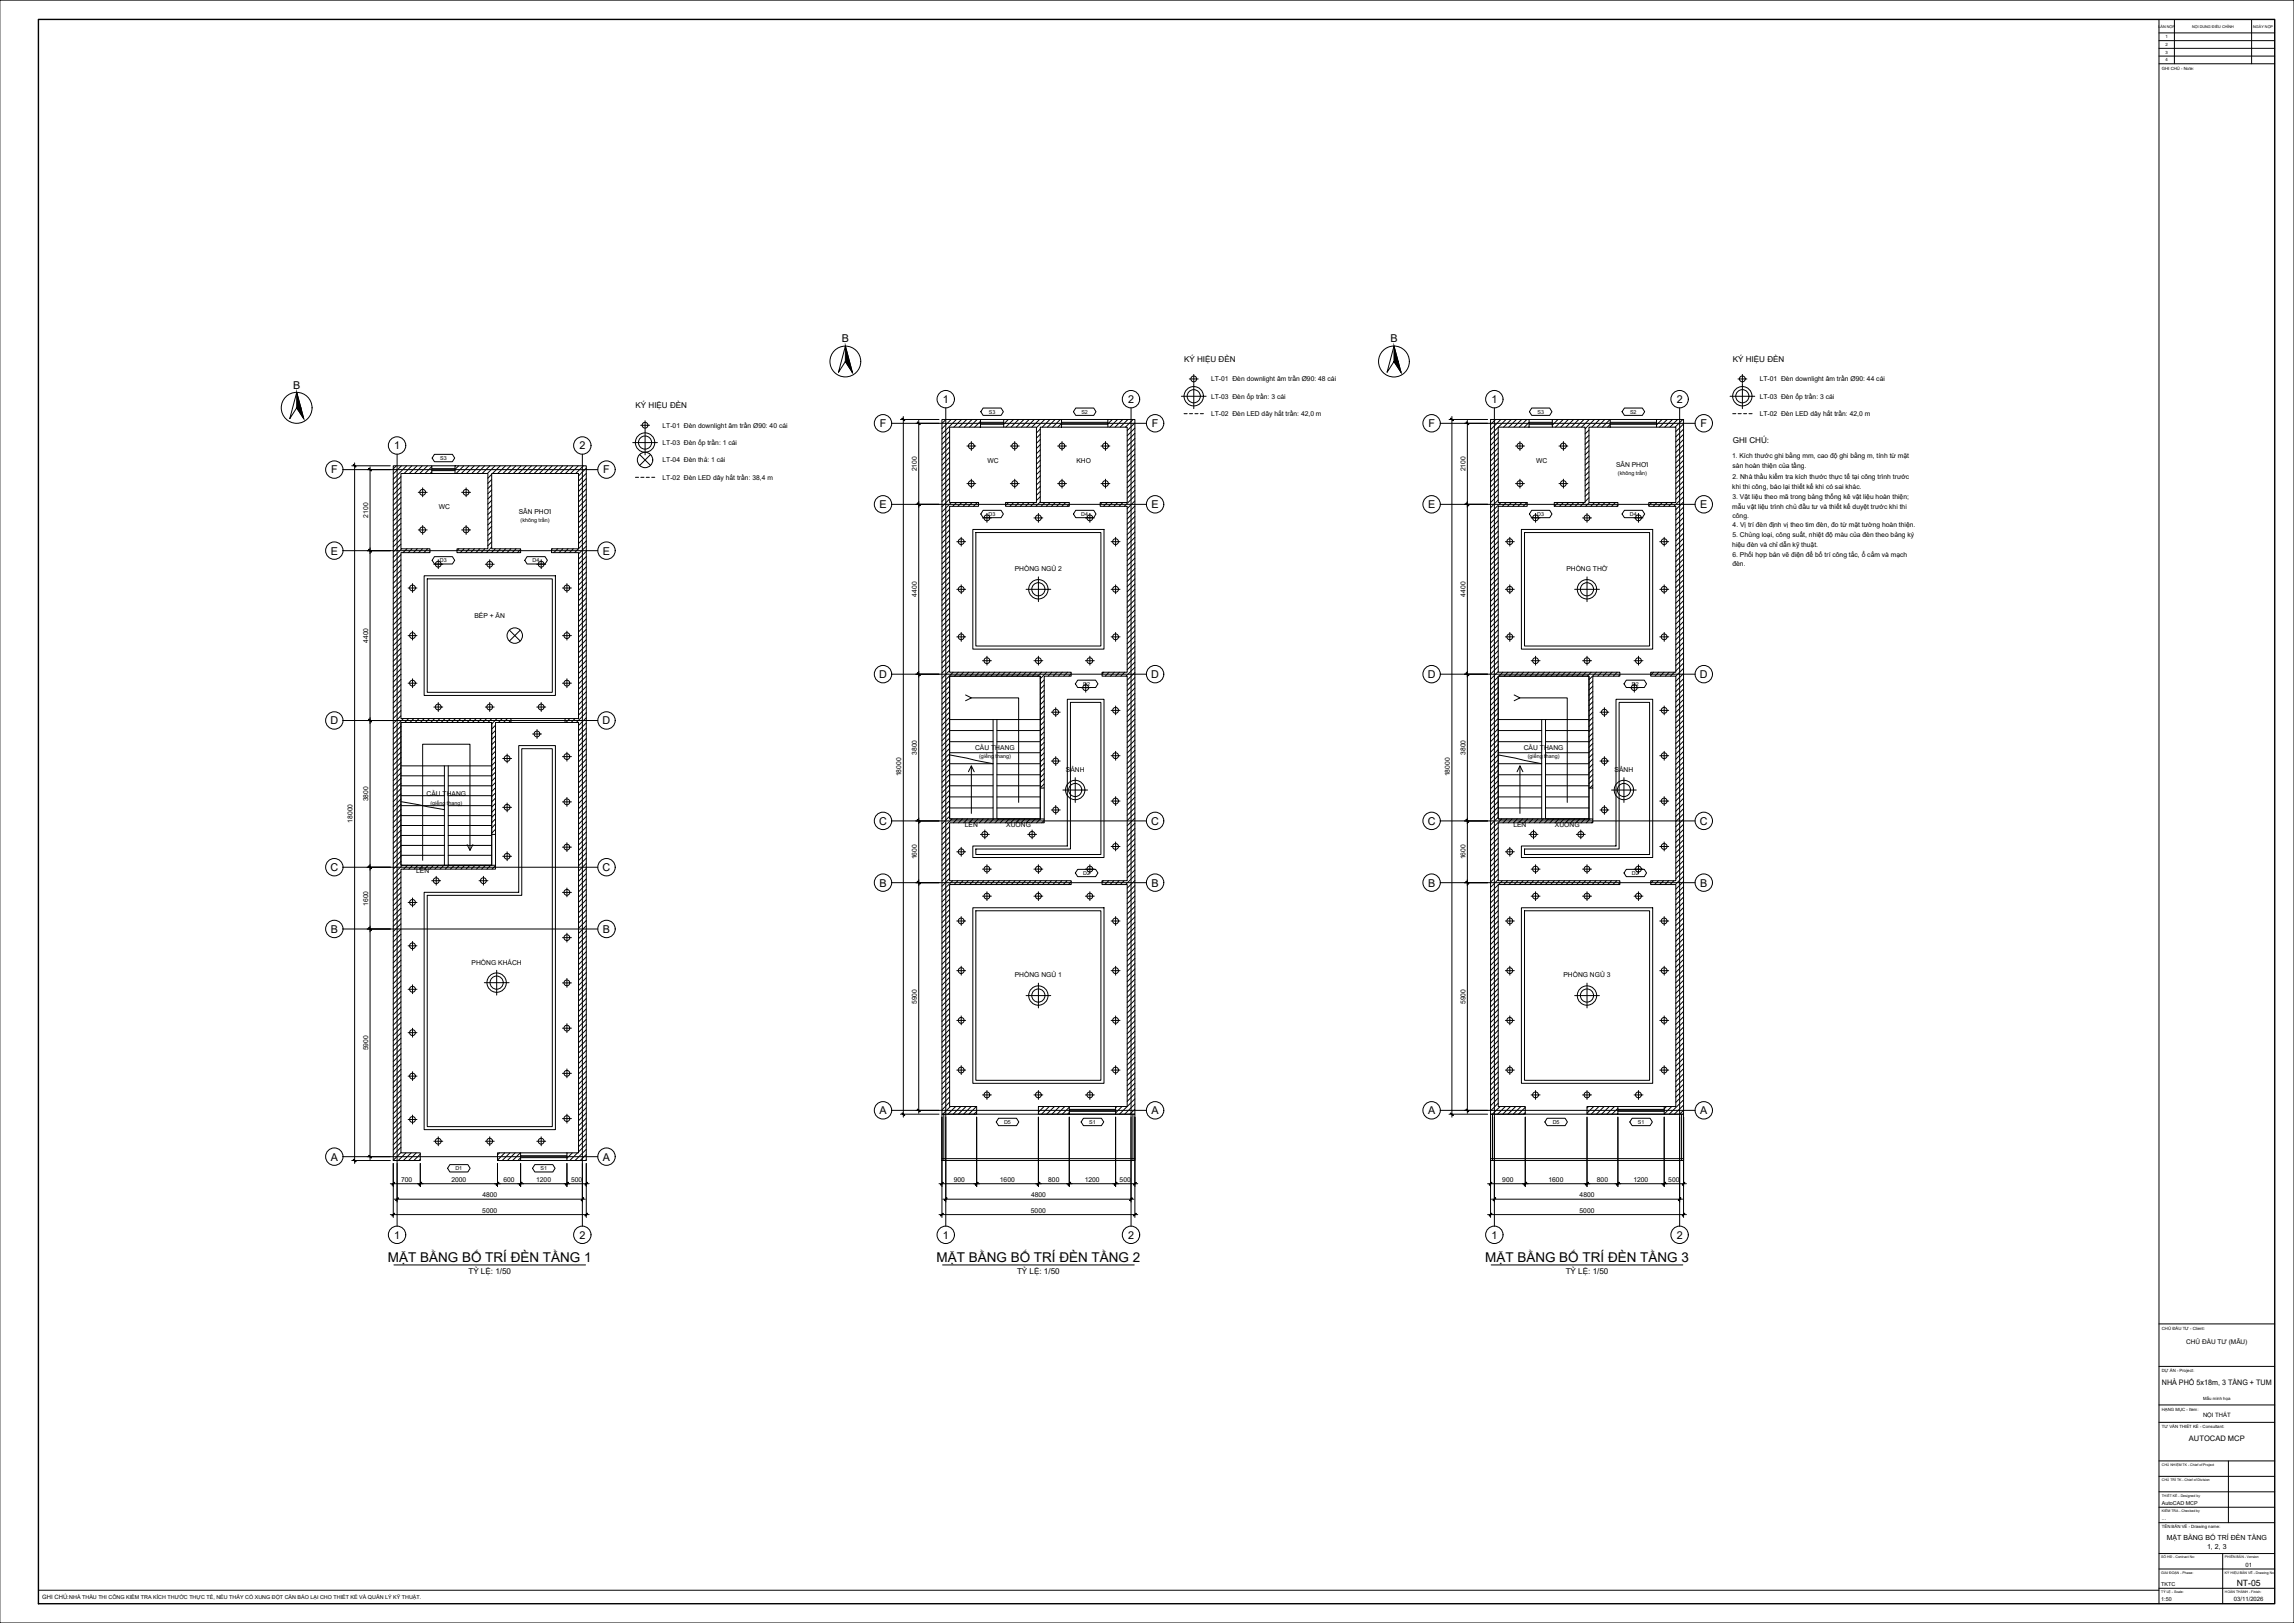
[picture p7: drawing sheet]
<svg xmlns="http://www.w3.org/2000/svg" width="1189mm" height="841mm" viewBox="0 0 1189 841" stroke-linecap="round" stroke-linejoin="round" font-family="sans-serif">
<defs><g id="words">
<g font-size="7">
<text x="201" y="654">MẶT BẰNG BỐ TRÍ ĐÈN TẦNG 1</text>
<text x="485" y="654">MẶT BẰNG BỐ TRÍ ĐÈN TẦNG 2</text>
<text x="770" y="654">MẶT BẰNG BỐ TRÍ ĐÈN TẦNG 3</text>
</g>
<g font-size="5.6">
<text x="436" y="177">B</text>
<text x="721" y="177">B</text>
<text x="152" y="201">B</text>
<text x="489" y="209">1</text>
<text x="585" y="209">2</text>
<text x="773" y="209">1</text>
<text x="869" y="209">2</text>
<text x="456" y="221">F</text>
<text x="597" y="221">F</text>
<text x="740" y="221">F</text>
<text x="881" y="221">F</text>
<text x="204" y="233">1</text>
<text x="300" y="233">2</text>
<text x="172" y="245">F</text>
<text x="313" y="245">F</text>
<text x="456" y="263">E</text>
<text x="597" y="263">E</text>
<text x="740" y="263">E</text>
<text x="881" y="263">E</text>
<text x="171" y="287">E</text>
<text x="312" y="287">E</text>
<text x="456" y="351">D</text>
<text x="597" y="351">D</text>
<text x="740" y="351">D</text>
<text x="881" y="351">D</text>
<text x="171" y="375">D</text>
<text x="312" y="375">D</text>
<text x="456" y="427">C</text>
<text x="597" y="427">C</text>
<text x="740" y="427">C</text>
<text x="881" y="427">C</text>
<text x="171" y="451">C</text>
<text x="312" y="451">C</text>
<text x="456" y="459">B</text>
<text x="597" y="459">B</text>
<text x="740" y="459">B</text>
<text x="881" y="459">B</text>
<text x="171" y="483">B</text>
<text x="312" y="483">B</text>
<text x="456" y="577">A</text>
<text x="597" y="577">A</text>
<text x="740" y="577">A</text>
<text x="881" y="577">A</text>
<text x="171" y="601">A</text>
<text x="312" y="601">A</text>
<text x="204" y="642">1</text>
<text x="300" y="642">2</text>
<text x="489" y="642">1</text>
<text x="585" y="642">2</text>
<text x="773" y="642">1</text>
<text x="869" y="642">2</text>
</g>
<text font-size="4.5" x="1159" y="822">NT-05</text>
<g font-size="4.2">
<text x="614" y="187">KÝ HIỆU ĐÈN</text>
<text x="898" y="187">KÝ HIỆU ĐÈN</text>
<text x="329" y="211">KÝ HIỆU ĐÈN</text>
<text x="898" y="229">GHI CHÚ:</text>
<text x="243" y="660">TỶ LỆ: 1/50</text>
<text x="527" y="660">TỶ LỆ: 1/50</text>
<text x="811" y="660">TỶ LỆ: 1/50</text>
</g>
<g font-size="3.9">
<text x="1120" y="718">NHÀ PHỐ 5x18m, 3 TẦNG + TUM</text>
<text x="1134" y="747">AUTOCAD MCP</text>
</g>
<g font-size="3.6">
<text x="1123" y="798">MẶT BẰNG BỐ TRÍ ĐÈN TẦNG</text>
<text x="1144" y="802">1, 2, 3</text>
</g>
<g font-size="3.5">
<text x="628" y="198">LT-01 Đèn downlight âm trần Ø90: 48 cái</text>
<text x="912" y="198">LT-01 Đèn downlight âm trần Ø90: 44 cái</text>
<text x="628" y="207">LT-03 Đèn ốp trần: 3 cái</text>
<text x="912" y="207">LT-03 Đèn ốp trần: 3 cái</text>
<text x="628" y="216">LT-02 Đèn LED dây hắt trần: 42,0 m</text>
<text x="912" y="216">LT-02 Đèn LED dây hắt trần: 42,0 m</text>
<text x="343" y="222">LT-01 Đèn downlight âm trần Ø90: 40 cái</text>
<text x="343" y="231">LT-03 Đèn ốp trần: 1 cái</text>
<text x="343" y="240">LT-04 Đèn thả: 1 cái</text>
<text x="512" y="240">WC</text>
<text x="558" y="240">KHO</text>
<text x="796" y="240">WC</text>
<text x="898" y="237">1. Kích thước ghi bằng mm, cao độ ghi bằng m, tính từ mặt</text>
<text x="475" y="244" transform="rotate(-90 475 244)">2100</text>
<text x="759" y="244" transform="rotate(-90 759 244)">2100</text>
<text x="837" y="242">SÂN PHƠI</text>
<text x="898" y="243">sàn hoàn thiện của tầng.</text>
<text x="343" y="249">LT-02 Đèn LED dây hắt trần: 38,4 m</text>
<text x="898" y="248">2. Nhà thầu kiểm tra kích thước thực tế tại công trình trước</text>
<text x="898" y="253">khi thi công, báo lại thiết kế khi có sai khác.</text>
<text x="227" y="264">WC</text>
<text x="898" y="264">mẫu vật liệu trình chủ đầu tư và thiết kế duyệt trước khi thi</text>
<text x="898" y="259">3. Vật liệu theo mã trong bảng thống kê vật liệu hoàn thiện;</text>
<text x="191" y="268" transform="rotate(-90 191 268)">2100</text>
<text x="269" y="266">SÂN PHƠI</text>
<text x="898" y="268">công.</text>
<text x="898" y="273">4. Vị trí đèn định vị theo tim đèn, đo từ mặt tường hoàn thiện.</text>
<text x="898" y="278">5. Chủng loại, công suất, nhiệt độ màu của đèn theo bảng ký</text>
<text x="898" y="283">hiệu đèn và chỉ dẫn kỹ thuật.</text>
<text x="898" y="289">6. Phối hợp bản vẽ điện để bố trí công tắc, ổ cắm và mạch</text>
<text x="898" y="293">đèn.</text>
<text x="526" y="296">PHÒNG NGỦ 2</text>
<text x="812" y="296">PHÒNG THỜ</text>
<text x="475" y="309" transform="rotate(-90 475 309)">4400</text>
<text x="759" y="309" transform="rotate(-90 759 309)">4400</text>
<text x="246" y="320">BẾP + ĂN</text>
<text x="191" y="333" transform="rotate(-90 191 333)">4400</text>
<text x="505" y="389">CẦU THANG</text>
<text x="790" y="389">CẦU THANG</text>
<text x="475" y="391" transform="rotate(-90 475 391)">3800</text>
<text x="759" y="391" transform="rotate(-90 759 391)">3800</text>
<text x="552" y="400">SẢNH</text>
<text x="837" y="400">SẢNH</text>
<text x="467" y="402" transform="rotate(-90 467 402)">18000</text>
<text x="751" y="402" transform="rotate(-90 751 402)">18000</text>
<text x="221" y="413">CẦU THANG</text>
<text x="191" y="415" transform="rotate(-90 191 415)">3800</text>
<text x="183" y="426" transform="rotate(-90 183 426)">18000</text>
<text x="500" y="429">LÊN</text>
<text x="521" y="429">XUỐNG</text>
<text x="784" y="429">LÊN</text>
<text x="806" y="429">XUỐNG</text>
<text x="475" y="445" transform="rotate(-90 475 445)">1600</text>
<text x="759" y="445" transform="rotate(-90 759 445)">1600</text>
<text x="216" y="453">LÊN</text>
<text x="191" y="469" transform="rotate(-90 191 469)">1600</text>
<text x="244" y="500">PHÒNG KHÁCH</text>
<text x="526" y="506">PHÒNG NGỦ 1</text>
<text x="810" y="506">PHÒNG NGỦ 3</text>
<text x="475" y="520" transform="rotate(-90 475 520)">5900</text>
<text x="759" y="520" transform="rotate(-90 759 520)">5900</text>
<text x="191" y="544" transform="rotate(-90 191 544)">5900</text>
<text x="208" y="612">700</text>
<text x="234" y="612">2000</text>
<text x="261" y="612">600</text>
<text x="278" y="612">1200</text>
<text x="296" y="612">500</text>
<text x="494" y="612">900</text>
<text x="518" y="612">1600</text>
<text x="543" y="612">800</text>
<text x="562" y="612">1200</text>
<text x="580" y="612">500</text>
<text x="779" y="612">900</text>
<text x="802" y="612">1600</text>
<text x="828" y="612">800</text>
<text x="847" y="612">1200</text>
<text x="865" y="612">500</text>
<text x="250" y="620">4800</text>
<text x="534" y="620">4800</text>
<text x="819" y="620">4800</text>
<text x="250" y="628">5000</text>
<text x="534" y="628">5000</text>
<text x="819" y="628">5000</text>
</g>
<text font-size="3.4" x="1133" y="697">CHỦ ĐẦU TƯ (MẪU)</text>
<g font-size="3.1">
<text x="1142" y="734">NỘI THẤT</text>
<text x="1164" y="812">01</text>
<text x="22" y="829">GHI CHÚ:NHÀ THẦU THI CÔNG KIỂM TRA KÍCH THƯỚC THỰC TẾ, NẾU THẤY CÓ XUNG ĐỘT CẦN BÁO LẠI CHO THIẾT KẾ VÀ QUẢN LÝ KỸ THUẬT.</text>
<text x="1158" y="830">03/11/2026</text>
</g>
<g font-size="2.8">
<text x="512" y="214">S3</text>
<text x="560" y="214">S2</text>
<text x="797" y="214">S3</text>
<text x="845" y="214">S2</text>
<text x="228" y="238">S3</text>
<text x="838" y="246">(không trần)</text>
<text x="512" y="267">D3</text>
<text x="560" y="267">D4</text>
<text x="797" y="267">D3</text>
<text x="845" y="267">D4</text>
<text x="270" y="270">(không trần)</text>
<text x="228" y="291">D3</text>
<text x="276" y="291">D4</text>
<text x="561" y="355">D2</text>
<text x="846" y="355">D2</text>
<text x="507" y="393">(giếng thang)</text>
<text x="792" y="393">(giếng thang)</text>
<text x="223" y="417">(giếng thang)</text>
<text x="561" y="453">D2</text>
<text x="846" y="453">D2</text>
<text x="520" y="582">D5</text>
<text x="564" y="582">S1</text>
<text x="805" y="582">D5</text>
<text x="849" y="582">S1</text>
<text x="236" y="606">D1</text>
<text x="280" y="606">S1</text>
<text x="1120" y="780">AutoCAD MCP</text>
<text x="1120" y="788">...</text>
<text x="1120" y="822">TKTC</text>
<text x="1120" y="830">1:50</text>
</g>
<g font-size="2.2">
<text x="1122" y="20">1</text>
<text x="1122" y="24">2</text>
<text x="1122" y="28">3</text>
<text x="1122" y="32">4</text>
<text x="1120" y="36">GHI CHÚ - Note:</text>
<text x="1120" y="689">CHỦ ĐẦU TƯ - Client:</text>
<text x="1120" y="711">DỰ ÁN - Project:</text>
<text x="1142" y="726">Mẫu minh họa</text>
<text x="1120" y="731">HẠNG MỤC - Item:</text>
<text x="1120" y="740">TƯ VẤN THIẾT KẾ - Consultant:</text>
<text x="1120" y="792">TÊN BẢN VẼ - Drawing name:</text>
</g>
<g font-size="2">
<text x="1119" y="14">LẦN NỘP</text>
<text x="1136" y="14">NỘI DUNG ĐIỀU CHỈNH</text>
<text x="1168" y="14">NGÀY NỘP</text>
</g>
<g font-size="1.8">
<text x="1120" y="760">CHỦ NHIỆM TK - Chief of Project</text>
<text x="1120" y="768">CHỦ TRÌ TK - Chief of Division</text>
<text x="1120" y="776">THIẾT KẾ - Designed by</text>
<text x="1120" y="784">KIỂM TRA - Checked by</text>
<text x="1120" y="807">SỐ HĐ - Contract No:</text>
<text x="1153" y="807">PHIÊN BẢN - Version</text>
<text x="1120" y="815">GIAI ĐOẠN - Phase:</text>
<text x="1153" y="815">KÝ HIỆU BẢN VẼ - Drawing No</text>
<text x="1120" y="825">TỶ LỆ - Scale:</text>
<text x="1153" y="825">HOÀN THÀNH - Finish:</text>
</g>
</g></defs>
<!-- layer: A-WALL -->
<path d="M488 217h20v4h-16v39h15v2h-15v86h63v2h-14v58h-2v-58h-47v74h49v2h-49v30h63v2h-63v115h14v4h-18zM520 217h30v4h-11v39h15v2h-33v-2h16v-39h-17zM574 217h14v360h-10v-4h6v-115h-13v-2h13v-106h-13v-2h13v-86h-14v-2h14v-39h-10zM772 217h20v4h-16v39h15v2h-15v86h63v2h-14v58h-2v-58h-47v74h49v2h-49v30h63v2h-63v115h14v4h-18zM804 217h30v4h-11v39h15v2h-33v-2h16v-39h-17zM858 217h15v360h-11v-4h6v-115h-13v-2h13v-106h-13v-2h13v-86h-14v-2h14v-39h-10zM204 241h20v4h-16v39h15v2h-15v86h57v2h-8v58h-2v-58h-47v74h49v2h-49v147h10v4h-14zM236 241h68v360h-10v-4h6v-223h-7v-2h7v-86h-14v-2h14v-39h-45v39h15v2h-33v-2h16v-39h-17zM538 573h16v4h-16zM822 573h16v4h-16zM258 597h12v4h-12z" fill="none" stroke="#000" stroke-width=".52"/>
<!-- layer: A-WALL-PATT -->
<g fill="none" stroke="#000" stroke-width=".52">
<path d="M490 217l-2 2M493 217l-5 5M496 217l-8 8M498 217l-4 4M501 217l-4 4M504 217l-4 4M506 217l-4 4M508 218l-3 3M523 217l-3 3M525 217l-4 4M528 217l-4 4M531 217l-4 4"/>
<path d="M533 217l-4 4M536 217l-4 4M539 217l-4 4M541 217l-4 5M544 217l-4 4M547 217l-4 4M550 217l-4 4M550 219l-2 2M576 217l-2 3M579 217l-4 4M582 217l-4 4M585 217l-4 4"/>
<path d="M587 217l-4 4M588 219l-4 4M775 217l-3 3M778 217l-6 6M781 217l-9 8M783 217l-4 4M786 217l-4 4M789 217l-4 4M791 217l-4 4M792 219l-2 2M805 217l-1 1M807 217l-3 3"/>
<path d="M810 217l-4 4M813 217l-4 4M816 217l-4 4M818 217l-4 4M821 217l-4 4M824 217l-4 4M826 217l-5 5M829 217l-4 4M832 217l-4 4M834 217l-4 4M834 220l-1 1M859 217h-1"/>
<path d="M861 217l-3 3M864 217l-4 4M867 217l-4 4M869 217l-4 4M872 217l-4 4M873 220l-5 4M492 224l-4 4M492 226l-4 4M492 229l-4 4M492 232l-4 4M492 234l-4 4M492 237l-4 4"/>
<path d="M492 240l-4 4M508 221h.1M539 222l-2 2M539 225l-2 2M539 228l-2 2M539 230l-2 2M539 233l-2 2M539 236l-2 2M539 238l-2 3M588 222l-4 4M588 225l-4 4M588 227l-4 4"/>
<path d="M588 230l-4 4M588 233l-4 4M588 235l-4 4M588 238l-4 4M776 224l-4 4M776 227l-4 4M776 229l-4 4M776 232l-4 4M776 235l-4 4M776 238l-4 4M823 223l-2 2M823 226l-2 2"/>
<path d="M823 228l-2 2M823 231l-2 2M823 234l-2 2M823 236l-2 2M823 239l-2 2M873 222l-5 4M873 225l-5 4M873 228l-5 4M873 230l-5 4M873 233l-5 4M873 236l-5 4M873 239l-5 4"/>
<path d="M205 241l-1 2M208 247l-4 4M208 250l-4 4M208 252l-4 4M208 255l-4 4M208 258l-4 4M208 241l-4 5M211 241l-7 7M213 241l-4 4M216 241l-4 4M219 241l-4 4M222 241l-4 4"/>
<path d="M224 242l-4 3M224 244l-1 1M238 241l-2 2M240 241l-4 4M243 241l-4 4M246 241l-4 4M248 241l-4 4M251 241l-4 4M254 241l-4 4M255 246l-2 2M255 248l-2 3M255 251l-2 2"/>
<path d="M255 254l-2 2M255 257l-2 2M255 259l-2 2M257 241l-4 4M259 241l-4 4M262 241l-4 4M265 241l-4 4M267 241l-4 4M270 241l-4 4M273 241l-4 4M275 241l-4 4M278 241l-4 4"/>
<path d="M281 241l-4 4M284 241l-5 4M286 241l-4 4M289 241l-4 4M292 241l-4 4M294 241l-4 4M297 241l-4 4M300 241l-4 4M302 241l-4 4M304 243l-4 4M304 245l-4 4M304 248l-4 4"/>
<path d="M304 251l-4 4M304 253l-4 4M304 256l-4 4M304 259l-4 4M492 242l-4 4M492 245l-4 4M492 248l-4 4M492 250l-4 4M492 253l-4 4M492 256l-4 4M492 259l-4 4M539 241l-2 2"/>
<path d="M539 244l-2 2M539 247l-2 2M539 249l-2 2M539 252l-2 2M539 255l-2 2M539 257l-2 2M588 241l-4 4M588 243l-4 4M588 246l-4 4M588 249l-4 4M588 251l-4 4M588 254l-4 4"/>
<path d="M588 257l-5 5M588 260l-4 4M776 240l-4 4M776 243l-4 4M776 246l-4 4M776 248l-4 4M776 251l-4 4M776 254l-4 4M776 256l-4 4M776 259l-4 4M823 242l-2 2M823 244l-2 2"/>
<path d="M823 247l-2 2M823 250l-2 2M823 253l-2 2M823 255l-2 2M823 258l-2 2M873 241l-5 4M873 244l-5 4M873 247l-5 4M873 249l-5 4M873 252l-5 4M873 255l-5 4M873 257l-5 5"/>
<path d="M208 260l-4 4M208 263l-4 4M208 266l-4 4M208 269l-4 4M208 271l-4 4M208 274l-4 4M208 277l-4 4M208 279l-4 4M255 262l-2 2M255 265l-2 2M255 267l-2 2M255 270l-2 2"/>
<path d="M255 273l-2 2M255 275l-2 2M255 278l-2 2M304 261l-4 4M304 264l-4 4M304 267l-4 4M304 270l-4 4M304 272l-4 4M304 275l-4 4M304 278l-4 4M492 264l-4 4M492 267l-4 4"/>
<path d="M492 269l-4 4M492 272l-4 4M492 275l-4 4M492 277l-4 4M493 260l-5 5M496 260l-2 2M498 260l-2 2M501 260l-2 2M504 260l-2 2M507 260l-2 2M523 260l-2 2M525 260l-2 2"/>
<path d="M528 260l-2 2M531 260l-2 2M533 260l-2 2M536 260l-2 2M539 260l-2 2M542 260l-2 2M544 260l-2 2M547 260l-2 2M550 260l-2 2M552 260l-2 2M554 261l-1 1M571 260l-1 1"/>
<path d="M574 260l-2 2M577 260l-2 2M579 260l-2 2M582 260l-2 2M588 262l-4 4M588 265l-4 4M588 268l-4 4M588 270l-4 4M588 273l-4 4M588 276l-4 4M588 278l-4 4M776 264l-4 5"/>
<path d="M776 267l-4 4M776 270l-4 4M776 273l-4 4M776 275l-4 4M776 278l-4 4M778 260l-6 6M781 260l-2 2M783 260l-2 2M786 260l-2 2M789 260l-2 2M791 260l-2 2M808 260l-2 2"/>
<path d="M810 260l-2 2M813 260l-2 2M816 260l-2 2M818 260l-2 2M821 260l-2 2M824 260l-2 2M826 260l-2 2M829 260l-2 2M832 260l-2 2M834 260l-2 2M837 260l-2 2M838 262h.1"/>
<path d="M856 260l-2 2M859 260l-2 2M861 260l-2 2M864 260l-2 2M867 260l-2 2M873 260l-5 4M873 263l-5 4M873 266l-5 3M873 268l-5 4M873 271l-5 4M873 274l-5 4M873 276l-5 4"/>
<path d="M873 279l-5 4M208 282l-4 4M208 287l-4 4M208 290l-4 4M208 293l-4 4M208 296l-4 3M208 298l-4 4M208 284l-4 5M211 284l-2 2M214 284l-2 2M216 284l-2 2M219 284l-2 2"/>
<path d="M222 284l-2 2M223 286h-1M238 284l-1 1M241 284l-2 2M243 284l-2 2M246 284l-2 2M249 284l-2 2M251 284l-2 2M255 281l-2 2M255 284l-3 2M257 284l-2 2M259 284l-2 2"/>
<path d="M262 284l-2 2M265 284l-2 2M267 284l-2 2M270 285l-2 1M286 284v1M289 284l-2 2M292 284l-2 2M294 284l-2 2M297 284l-2 2M304 280l-6 6M304 283l-4 4M304 286l-4 4"/>
<path d="M304 288l-4 4M304 291l-4 4M304 294l-4 4M304 296l-4 5M304 299l-4 4M492 280l-4 4M492 283l-4 4M492 286l-4 4M492 288l-4 4M492 291l-4 4M492 294l-4 4M492 296l-4 4"/>
<path d="M492 299l-4 4M588 281l-4 4M588 284l-4 4M588 286l-4 4M588 289l-4 4M588 292l-4 4M588 295l-4 4M588 297l-4 4M588 300l-4 4M776 281l-4 4M776 283l-4 4M776 286l-4 4"/>
<path d="M776 289l-4 4M776 291l-4 4M776 294l-4 4M776 297l-4 4M776 300l-4 4M873 287l-5 4M873 282l-5 4M873 284l-5 4M873 290l-5 4M873 292l-5 4M873 295l-5 4M873 298l-5 4"/>
<path d="M208 301l-4 4M208 304l-4 4M208 306l-4 4M208 309l-4 4M208 312l-4 4M208 314l-4 4M208 317l-4 4M208 320l-4 4M304 302l-4 4M304 305l-4 4M304 307l-4 4M304 310l-4 4"/>
<path d="M304 313l-4 4M304 315l-4 4M304 318l-4 4M492 302l-4 4M492 304l-4 4M492 307l-4 4M492 310l-4 4M492 312l-4 4M492 315l-4 4M492 318l-4 4M588 303l-4 4M588 305l-4 4"/>
<path d="M588 308l-4 4M588 311l-4 4M588 313l-4 4M588 316l-4 4M588 319l-4 4M776 302l-4 4M776 305l-4 4M776 308l-4 4M776 310l-4 4M776 313l-4 4M776 316l-4 4M776 318l-4 4"/>
<path d="M873 301l-5 3M873 303l-5 4M873 306l-5 4M873 309l-5 4M873 311l-5 4M873 314l-5 4M873 317l-5 4M873 319l-5 4M208 322l-4 4M208 325l-4 4M208 328l-4 4M208 331l-4 4"/>
<path d="M208 333l-4 4M208 336l-4 4M208 339l-4 4M304 321l-4 4M304 323l-4 4M304 326l-4 4M304 329l-4 4M304 331l-4 5M304 334l-4 4M304 337l-4 4M304 340l-4 4M492 321l-4 4"/>
<path d="M492 323l-4 4M492 326l-4 4M492 329l-4 4M492 331l-4 4M492 334l-4 4M492 337l-4 4M492 339l-4 4M588 322l-4 4M588 324l-4 4M588 327l-4 4M588 330l-4 4M588 332l-4 4"/>
<path d="M588 335l-4 4M588 338l-4 4M776 321l-4 4M776 324l-4 4M776 326l-4 4M776 329l-4 4M776 332l-4 4M776 335l-4 4M776 337l-4 4M776 340l-4 4M873 322l-5 4M873 325l-5 4"/>
<path d="M873 327l-5 4M873 330l-5 4M873 333l-5 4M873 336l-5 4M873 338l-5 4M208 341l-4 4M208 344l-4 4M208 347l-4 4M208 349l-4 4M208 352l-4 4M208 355l-4 4M208 357l-4 4"/>
<path d="M304 342l-4 4M304 345l-4 4M304 348l-4 4M304 350l-4 4M304 353l-4 4M304 356l-4 4M304 358l-4 4M492 342l-4 4M492 345l-4 4M492 347l-4 4M492 353l-4 4M492 356l-4 4"/>
<path d="M492 358l-4 4M494 348l-6 6M497 348l-2 2M499 348l-2 2M502 348l-2 2M505 348l-2 2M507 348l-2 2M510 348l-2 2M513 348l-2 2M516 348l-2 2M518 348l-2 2M521 348l-2 2"/>
<path d="M524 348l-2 2M526 348l-2 2M529 348l-2 2M532 348l-2 2M534 348l-2 2M537 348l-2 2M540 348l-2 2M541 352l-2 2M541 355l-2 2M541 358l-2 2M542 348l-3 4M545 348l-2 2"/>
<path d="M548 348l-2 2M551 348l-2 2M553 348l-2 2M555 349l-1 1M572 348l-1 1M575 348l-2 2M577 348l-2 2M580 348l-2 2M583 348l-2 2M588 340l-4 4M588 343l-4 4M588 346l-4 4"/>
<path d="M588 348l-4 4M588 351l-4 4M588 354l-4 4M588 357l-4 4M588 359l-4 4M776 343l-4 4M776 345l-4 4M776 348l-4 4M776 351l-4 4M776 353l-4 4M776 356l-4 4M776 359l-4 4"/>
<path d="M779 348l-2 2M781 348l-2 2M784 348l-2 2M787 348l-2 2M790 348l-2 2M792 348l-2 2M795 348l-2 2M798 348l-2 2M800 348l-2 2M803 348l-2 2M806 348l-2 2M808 348l-2 2"/>
<path d="M811 348l-2 2M814 348l-2 2M817 348l-2 2M819 348l-2 2M822 348l-2 2M825 348l-2 2M825 353l-2 2M825 356l-2 2M825 358l-2 2M827 348l-4 4M830 348l-2 2M833 348l-2 2"/>
<path d="M835 348l-2 2M838 348l-2 2M839 350h.1M857 348l-2 2M860 348l-2 2M862 348l-2 2M865 348l-2 2M868 348l-2 2M873 341l-5 4M873 344l-5 4M873 346l-5 4M873 349l-5 4"/>
<path d="M873 352l-5 4M873 354l-5 4M873 357l-5 4M873 360l-5 4M208 360l-4 4M208 363l-4 4M208 366l-4 4M208 368l-4 4M208 371l-4 4M208 376l-4 4M208 379l-4 4M209 372l-5 6"/>
<path d="M212 372l-2 2M214 372l-2 2M217 372l-2 2M220 372l-2 2M223 372l-2 2M225 372l-2 2M228 372l-2 2M231 372l-2 2M233 372l-2 2M236 372l-2 2M239 372l-2 2M241 372l-2 2"/>
<path d="M244 372l-2 2M247 372l-2 2M249 372l-2 2M252 372l-2 2M255 372l-2 2M257 376l-2 2M257 379l-2 2M258 372l-3 3M260 372l-2 2M263 372l-2 2M265 373l-1 1M295 372l-2 2"/>
<path d="M298 372l-2 2M304 361l-4 4M304 364l-4 4M304 367l-4 4M304 369l-5 5M304 372l-4 4M304 375l-4 4M304 377l-4 4M492 361l-4 4M492 364l-4 4M492 366l-4 4M492 369l-4 4"/>
<path d="M492 372l-4 4M492 374l-4 4M492 377l-4 4M492 380l-4 4M541 360l-2 2M541 363l-2 2M541 366l-2 2M541 369l-2 2M541 371l-2 2M541 374l-2 2M541 377l-2 2M541 379l-2 2"/>
<path d="M588 362l-4 4M588 365l-4 4M588 367l-4 4M588 370l-4 4M588 373l-4 4M588 375l-4 4M588 378l-4 4M776 361l-4 4M776 364l-4 4M776 367l-4 4M776 370l-4 4M776 372l-4 4"/>
<path d="M776 375l-4 4M776 378l-4 4M825 361l-2 2M825 364l-2 2M825 366l-2 2M825 369l-2 2M825 372l-2 2M825 374l-2 2M825 377l-2 2M825 380l-2 2M873 362l-5 4M873 365l-5 4"/>
<path d="M873 368l-5 4M873 371l-5 4M873 373l-5 4M873 376l-5 4M873 379l-5 4M208 382l-4 4M208 384l-4 4M208 387l-4 4M208 390l-4 4M208 393l-4 3M208 395l-4 4M208 398l-4 4"/>
<path d="M257 381l-2 2M257 384l-2 2M257 387l-2 2M257 389l-2 2M257 392l-2 2M257 395l-2 2M257 397l-2 2M304 380l-4 4M304 383l-4 4M304 385l-4 4M304 388l-4 4M304 391l-4 4"/>
<path d="M304 393l-4 4M304 396l-4 4M304 399l-4 4M492 383l-4 3M492 385l-4 4M492 388l-4 4M492 391l-4 4M492 393l-4 4M492 396l-4 4M492 399l-4 4M541 382l-2 2M541 385l-2 2"/>
<path d="M541 387l-2 2M541 390l-2 2M541 393l-2 2M541 395l-2 2M541 398l-2 2M588 381l-4 4M588 383l-4 5M588 386l-4 4M588 389l-4 4M588 392l-4 4M588 394l-4 4M588 397l-4 4"/>
<path d="M588 400l-4 4M776 380l-4 4M776 383l-4 4M776 386l-4 4M776 388l-4 4M776 391l-4 4M776 394l-4 4M776 397l-4 4M776 399l-4 4M825 383l-2 2M825 385l-2 2M825 388l-2 2"/>
<path d="M825 391l-2 2M825 393l-2 2M825 396l-2 2M825 399l-2 2M873 381l-5 4M873 384l-5 4M873 387l-5 4M873 389l-5 4M873 392l-5 4M873 395l-5 4M873 397l-5 5M208 401l-4 4"/>
<path d="M208 403l-4 4M208 406l-4 4M208 409l-4 4M208 411l-4 4M208 414l-4 4M208 417l-4 4M208 419l-4 4M257 400l-2 2M257 403l-2 2M257 405l-2 2M257 408l-2 2M257 411l-2 2"/>
<path d="M257 414l-2 2M257 416l-2 2M257 419l-2 2M304 402l-4 4M304 404l-4 4M304 407l-4 4M304 410l-4 4M304 412l-4 4M304 415l-4 4M304 418l-4 4M492 401l-4 4M492 404l-4 4"/>
<path d="M492 407l-4 4M492 409l-4 4M492 412l-4 4M492 415l-4 4M492 418l-4 4M541 401l-2 2M541 404l-2 2M541 406l-2 2M588 402l-4 4M588 405l-4 4M588 408l-4 4M588 410l-4 4"/>
<path d="M588 413l-4 4M588 416l-4 4M588 419l-4 4M776 402l-4 4M776 405l-4 4M776 407l-4 4M776 410l-4 4M776 413l-4 4M776 415l-4 4M776 418l-4 4M825 401l-2 2M825 404l-2 2"/>
<path d="M825 407l-1 1M873 400l-5 4M873 403l-5 4M873 406l-5 4M873 408l-5 4M873 411l-5 4M873 414l-5 4M873 416l-5 4M873 419l-5 4M208 422l-4 4M208 425l-4 4M208 428l-4 4"/>
<path d="M208 430l-4 4M208 433l-4 4M208 436l-4 4M208 438l-4 4M257 422l-2 2M257 424l-2 2M257 427l-2 2M257 430l-2 2M304 420l-4 4M304 423l-4 4M304 426l-4 4M304 429l-4 4"/>
<path d="M304 431l-4 4M304 434l-4 4M304 437l-4 4M304 439l-4 4M492 420l-4 4M492 423l-4 4M492 428l-4 4M492 431l-4 4M492 434l-4 4M492 436l-4 4M492 439l-4 4M493 424l-5 6"/>
<path d="M496 424l-2 2M499 424l-2 2M501 424l-2 2M504 424l-2 2M507 424l-2 2M510 424l-2 2M512 424l-2 2M515 424l-2 2M518 424l-2 2M520 424l-2 2M523 424l-2 2M526 424l-2 2"/>
<path d="M528 424l-2 2M531 424l-2 2M534 424l-2 2M537 424l-3 2M539 424l-2 2M541 425l-1 1M588 421l-4 4M588 424l-4 4M588 427l-4 4M588 429l-4 4M588 432l-4 4M588 435l-4 4"/>
<path d="M588 437l-4 4M776 421l-4 4M776 423l-4 4M776 429l-4 4M776 432l-4 4M776 434l-4 4M776 437l-4 4M776 440l-4 4M778 424l-6 6M781 424l-2 2M784 424l-2 2M786 424l-2 2"/>
<path d="M789 424l-2 2M792 424l-2 2M794 424l-2 2M797 424l-2 2M800 424l-2 2M802 424l-2 2M805 424l-2 2M808 424l-2 2M811 424l-2 2M813 424l-2 2M816 424l-2 2M819 424l-2 2"/>
<path d="M821 424l-2 2M824 424l-2 2M825 426h.1M873 422l-5 4M873 424l-5 4M873 427l-5 4M873 430l-5 4M873 433l-5 4M873 435l-5 4M873 438l-5 4M208 441l-4 4M208 444l-4 4"/>
<path d="M208 446l-4 4M208 452l-4 4M208 454l-4 4M208 457l-4 4M208 460l-4 4M209 448l-5 5M211 448l-2 2M214 448l-2 2M217 448l-2 2M219 448l-2 2M222 448l-2 2M225 448l-2 2"/>
<path d="M227 448l-2 2M230 448l-2 2M233 448l-2 2M235 448l-2 2M238 448l-2 2M241 448l-2 2M244 448l-2 2M246 448l-2 2M249 448l-2 2M252 448l-2 2M254 448l-2 2M257 449l-2 1"/>
<path d="M304 442l-4 4M304 445l-4 4M304 447l-4 4M304 450l-4 4M304 453l-4 4M304 455l-4 4M304 458l-4 4M492 442l-4 4M492 444l-4 4M492 447l-4 4M492 450l-4 4M492 453l-4 4"/>
<path d="M492 455l-4 4M494 456l-6 6M496 456l-2 2M499 456l-2 2M502 456l-2 2M505 456l-2 2M507 456l-2 2M510 456l-2 2M513 456l-2 2M515 456l-2 2M518 456l-2 2M521 456l-2 2"/>
<path d="M523 456l-2 2M526 456l-2 2M529 456l-2 2M531 456l-2 2M534 456l-2 2M537 456l-2 2M540 456l-2 2M542 456l-2 2M545 456l-2 2M548 456l-2 2M550 456l-2 2M553 456l-2 2"/>
<path d="M555 457l-1 1M572 456l-1 1M575 456l-2 2M577 456l-2 2M580 456l-2 2M583 456l-2 2M588 440l-4 4M588 443l-4 4M588 445l-4 4M588 448l-4 4M588 451l-4 4M588 454l-5 4"/>
<path d="M588 456l-4 4M588 459l-4 4M776 442l-4 4M776 445l-4 4M776 448l-4 4M776 450l-4 4M776 453l-4 4M776 456l-4 4M779 456l-7 6M781 456l-2 2M784 456l-2 2M787 456l-2 2"/>
<path d="M789 456l-2 2M792 456l-2 2M795 456l-2 2M797 456l-2 2M800 456l-2 2M803 456l-2 2M806 456l-2 2M808 456l-2 2M811 456l-2 2M814 456l-2 2M816 456l-2 2M819 456l-2 2"/>
<path d="M822 456l-2 2M824 456l-2 2M827 456l-2 2M830 456l-2 2M832 456l-2 2M835 456l-2 2M838 456l-2 2M839 457v1M857 456l-2 2M859 456l-2 2M862 456l-2 2M865 456l-2 2"/>
<path d="M868 456l-2 2M873 441l-5 4M873 443l-5 4M873 446l-5 4M873 449l-5 4M873 451l-5 4M873 454l-5 4M873 457l-5 4M873 459l-5 4M208 463l-4 4M208 465l-4 4M208 468l-4 4"/>
<path d="M208 471l-4 4M208 473l-4 4M208 476l-4 4M208 479l-4 4M304 461l-4 4M304 464l-4 4M304 466l-4 4M304 469l-4 4M304 472l-4 4M304 474l-4 4M304 477l-4 4M304 480l-4 4"/>
<path d="M492 461l-4 4M492 463l-4 4M492 466l-4 4M492 469l-4 4M492 471l-4 4M492 474l-4 4M492 477l-4 4M492 479l-4 5M588 462l-4 4M588 464l-4 4M588 467l-4 4M588 470l-4 4"/>
<path d="M588 472l-4 4M588 475l-4 4M588 478l-4 4M776 461l-4 4M776 464l-4 4M776 467l-4 4M776 469l-4 4M776 472l-4 4M776 475l-4 4M776 477l-4 4M873 462l-5 4M873 465l-5 4"/>
<path d="M873 468l-5 4M873 470l-5 4M873 473l-5 4M873 476l-5 4M873 478l-5 4M208 481l-4 4M208 484l-4 4M208 487l-4 4M208 489l-4 5M208 492l-4 4M208 495l-4 4M208 498l-4 4"/>
<path d="M304 482l-4 4M304 485l-4 4M304 488l-4 4M304 490l-4 4M304 493l-4 4M304 496l-4 4M304 499l-4 4M492 482l-4 4M492 485l-4 4M492 488l-4 4M492 490l-4 4M492 493l-4 4"/>
<path d="M492 496l-4 4M492 498l-4 4M588 480l-4 4M588 483l-4 4M588 486l-4 4M588 489l-4 4M588 491l-4 4M588 494l-4 4M588 497l-4 4M588 499l-4 4M776 480l-4 4M776 483l-4 4"/>
<path d="M776 485l-4 4M776 488l-4 4M776 491l-4 4M776 494l-4 4M776 496l-4 4M776 499l-4 4M873 481l-5 4M873 484l-5 4M873 486l-5 4M873 489l-5 4M873 492l-5 4M873 494l-5 5"/>
<path d="M873 497l-5 4M873 500l-5 4M208 500l-4 4M208 503l-4 4M208 506l-4 4M208 508l-4 4M208 511l-4 4M208 514l-4 4M208 516l-4 4M208 519l-4 4M304 501l-4 4M304 504l-4 4"/>
<path d="M304 507l-4 4M304 509l-4 4M304 512l-4 4M304 515l-4 4M304 517l-4 4M492 501l-4 4M492 504l-4 4M492 506l-4 4M492 509l-4 4M492 512l-4 4M492 515l-4 4M492 517l-4 4"/>
<path d="M492 520l-4 4M588 502l-4 4M588 505l-4 4M588 507l-4 4M588 510l-4 4M588 513l-4 4M588 516l-4 4M588 518l-4 4M776 502l-4 4M776 504l-4 4M776 507l-4 4M776 510l-4 4"/>
<path d="M776 512l-4 4M776 515l-4 4M776 518l-4 4M873 503l-5 4M873 505l-5 4M873 508l-5 4M873 511l-5 4M873 513l-5 4M873 516l-5 4M873 519l-5 4M208 522l-4 4M208 525l-4 4"/>
<path d="M208 527l-4 4M208 530l-4 4M208 533l-4 4M208 535l-4 4M208 538l-4 4M304 520l-4 4M304 523l-4 4M304 526l-4 3M304 528l-4 4M304 531l-4 4M304 534l-4 4M304 536l-4 4"/>
<path d="M304 539l-4 4M492 523l-4 4M492 525l-4 4M492 528l-4 4M492 531l-4 4M492 533l-4 4M492 536l-4 4M492 539l-4 4M588 521l-4 4M588 524l-4 4M588 526l-4 4M588 529l-4 4"/>
<path d="M588 532l-4 4M588 534l-4 4M588 537l-4 4M588 540l-4 4M776 520l-4 4M776 523l-4 4M776 526l-4 4M776 529l-4 4M776 531l-4 4M776 534l-4 4M776 537l-4 4M776 539l-4 4"/>
<path d="M873 521l-5 4M873 524l-5 4M873 527l-5 4M873 530l-5 4M873 532l-5 4M873 535l-5 4M873 538l-5 4M208 541l-4 4M208 543l-4 4M208 546l-4 4M208 549l-4 4M208 551l-4 4"/>
<path d="M208 554l-4 4M208 557l-4 4M208 560l-4 4M304 542l-4 4M304 544l-4 4M304 547l-4 4M304 550l-4 4M304 552l-4 4M304 555l-4 4M304 558l-4 4M492 541l-4 4M492 544l-4 4"/>
<path d="M492 547l-4 4M492 550l-4 4M492 552l-4 4M492 555l-4 4M492 558l-4 4M588 542l-4 4M588 545l-4 4M588 548l-4 4M588 551l-4 4M588 553l-4 4M588 556l-4 4M588 559l-4 4"/>
<path d="M776 542l-4 4M776 545l-4 4M776 547l-4 4M776 550l-4 4M776 553l-4 4M776 555l-4 4M776 558l-4 4M873 540l-5 4M873 543l-5 4M873 546l-5 4M873 548l-5 4M873 551l-5 4"/>
<path d="M873 554l-5 4M873 556l-5 4M873 559l-5 4M208 562l-4 4M208 565l-4 4M208 568l-4 4M208 570l-4 4M208 573l-4 4M208 576l-4 4M208 578l-4 4M304 561l-4 4M304 563l-4 4"/>
<path d="M304 566l-4 4M304 569l-4 4M304 571l-4 4M304 574l-4 4M304 577l-4 4M304 579l-4 4M492 560l-4 4M492 563l-4 4M492 566l-4 4M492 568l-4 4M492 571l-4 4M493 573l-4 4"/>
<path d="M495 573l-4 4M498 573l-4 4M501 573l-4 4M503 573l-4 4M506 573l-4 4M506 576l-1 1M538 573v1M541 573l-3 3M544 573l-4 4M546 573l-4 4M549 573l-4 4M552 573l-4 4"/>
<path d="M554 574l-3 3M554 576l-1 1M579 573l-1 1M581 573l-3 4M588 561l-4 4M588 564l-4 4M588 567l-4 4M588 569l-8 8M588 572l-5 5M588 575l-2 2M776 561l-4 4M776 564l-4 4"/>
<path d="M776 566l-4 4M776 569l-4 4M776 572l-4 4M777 573l-4 4M780 573l-4 4M783 573l-4 4M786 573l-5 4M788 573l-4 4M790 574l-3 3M790 577h.1M823 573l-1 1M826 573l-4 4"/>
<path d="M829 573l-4 4M831 573l-4 4M834 573l-4 4M837 573l-4 4M838 574l-3 3M838 577h.1M864 573l-2 2M866 573l-4 4M873 562l-5 4M873 565l-5 4M873 567l-5 4M873 570l-8 7"/>
<path d="M873 573l-5 4M873 575l-3 2M208 581l-4 4M208 584l-4 4M208 586l-4 4M208 589l-4 4M208 592l-4 4M208 595l-4 4M208 597l-4 4M210 597l-4 4M213 597l-4 4M216 597l-4 4"/>
<path d="M218 598l-4 3M259 597l-1 1M262 597l-4 4M264 597l-4 4M267 597l-4 4M270 597l-4 4M270 600l-2 1M294 597h.1M297 597l-3 3M299 597l-4 4M304 582l-4 4M304 585l-4 4"/>
<path d="M304 587l-4 4M304 590l-4 4M304 593l-4 4M304 596l-6 5M304 598l-3 3M218 601h-1M304 601h-1"/>
</g>
<!-- layer: A-ANNO-TEXT -->
<g fill="none" stroke="#000" stroke-width=".52">
<path d="M509 211h10l1 2-1 2h-10l-1-2zM558 211h9l1 2-1 2h-9l-2-2zM794 211h9l1 2-1 2h-9l-1-2zM842 211h9l1 2-1 2h-9l-1-2zM225 235h9l2 2-2 2h-9l-1-2zM509 264h10l1 2-1 2h-10l-1-2zM558 264h9l1 2-1 2h-9l-2-2zM794 264h9l1 2-1 2h-9l-1-2zM842 264h9l1 2-1 2h-9l-1-2zM225 288h9l2 2-2 2h-9l-1-2zM273 288h9l2 2-2 2h-9l-1-2zM559 352h9l1 2-1 2h-9l-2-2z"/>
<path d="M843 352h9l1 2-1 2h-9l-1-2zM559 450h9l1 2-1 2h-9l-2-2zM843 450h9l1 2-1 2h-9l-1-2zM517 579h10l1 2-1 2h-10l-1-2zM561 579h10l1 2-1 2h-10l-1-2zM802 579h9l1 2-1 2h-9l-1-2zM846 579h9l1 2-1 2h-9l-1-2zM233 603h9l2 2-2 2h-9l-1-2zM277 603h9l2 2-2 2h-9l-1-2zM204 655h99M488 655h100M773 655h99"/>
</g>
<!-- layer: A-GLAZ -->
<g fill="none" stroke="#000" stroke-width=".52">
<path d="M508 217h12M508 219h12M508 220h12M550 217h24M550 219h24M550 220h24M792 217h12M792 219h12M792 220h12M834 217h24M834 219h24M834 220h24"/>
<path d="M508 221h12M550 221h24M792 221h12M834 221h24M224 241h12M224 245h12M224 243h12M224 244h12M554 577h24M554 573h24M554 576h24M554 575h24"/>
<path d="M838 577h24M838 573h24M838 576h24M838 575h24M270 597h24M270 600h24M270 599h24M270 601h24"/>
</g>
<!-- layer: A-OPEN -->
<path d="M265 374h28M265 372h28M539 408v16M541 408v16M823 408v16M825 408v16M255 432v16M257 432v16" fill="none" stroke="#000" stroke-width=".52"/>
<!-- layer: A-ANNO-DIMS -->
<g fill="none" stroke="#000" stroke-width=".52">
<path d="M467 217h20M468 216v363M475 219h12M476 218v359M751 217h20M752 216v363M759 219h12M760 218v359M184 240v363M182 241h20M190 243h12M192 242v359"/>
<path d="M475 261h12M759 261h12M190 285h12M475 349h12M759 349h12M190 373h12M475 425h12M759 425h12M190 449h12M475 457h12M759 457h12M190 481h12"/>
<path d="M467 577h20M475 575h12M488 579v52M490 579v44M506 579v36M538 579v36M554 579v36M578 579v36M586 579v44M588 579v52M751 577h20M759 575h12"/>
<path d="M772 579v52M774 579v44M790 579v36M822 579v36M838 579v36M862 579v36M870 579v44M873 579v52M190 599h12M182 601h20M202 613h103M204 603v28"/>
<path d="M206 603v20M218 603v12M258 603v12M270 603v12M294 603v12M302 603v20M304 603v28M487 613h103M771 613h103M202 629h103M204 621h99M487 629h103"/>
<path d="M489 621h99M771 629h103M773 621h99"/>
</g>
<!-- layer: 0 -->
<g fill="#000" stroke="#000" stroke-width=".52">
<path d="M467 217l2 1zM467 217l2 1z"/>
<path d="M752 217l1 1zM752 217l1 1z"/>
<path d="M475 219l2 1zM475 219l2 1z"/>
<path d="M760 219l1 1zM760 219l1 1z"/>
<path d="M183 241l1 1zM183 241l1 1z"/>
<path d="M191 243l1 1zM191 243l1 1z"/>
<path d="M476 261l1 1zM475 261l2 1z"/>
<path d="M475 261l2 1zM476 261l1 1z"/>
<path d="M760 261l1 1zM760 261l1 1z"/>
<path d="M760 261l1 1zM760 261l1 1z"/>
<path d="M191 285l1 1zM191 285l1 1z"/>
<path d="M191 285l1 1zM191 285l1 1z"/>
<path d="M476 349l1 1zM475 349l2 1z"/>
<path d="M475 349l2 1zM475 349l2 1z"/>
<path d="M760 349l1 1zM760 349l1 1z"/>
<path d="M760 349l1 1zM760 349l1 1z"/>
<path d="M191 373l1 1zM191 373l1 1z"/>
<path d="M191 373l1 1zM191 373l1 1z"/>
<path d="M476 425l1 1zM475 425l2 1z"/>
<path d="M475 425l2 1zM476 425l1 1z"/>
<path d="M760 425l1 1zM760 425l1 1z"/>
<path d="M760 425l1 1zM760 425l1 1z"/>
<path d="M191 449l1 1zM191 449l1 1z"/>
<path d="M191 449l1 1zM191 449l1 1z"/>
<path d="M476 457l1 1zM475 457l2 1z"/>
<path d="M475 457l2 1zM475 457l2 1z"/>
<path d="M760 457l1 1zM760 457l1 1z"/>
<path d="M760 457l1 1zM760 457l1 1z"/>
<path d="M191 481l1 1zM191 481l1 1z"/>
<path d="M191 481l1 1zM191 481l1 1z"/>
<path d="M468 577l1 1zM467 577l2 1z"/>
<path d="M476 575l1 1zM475 575l2 1z"/>
<path d="M752 577l1 1zM752 577l1 1z"/>
<path d="M760 575l1 1zM760 575l1 1z"/>
<path d="M191 599l1 1zM191 599l1 1z"/>
<path d="M183 601l1 1zM183 601l1 1z"/>
<path d="M204 613l-1 1zM203 614l1-1z"/>
<path d="M218 613l-1 1zM218 613l-1 1z"/>
<path d="M218 613l-1 1zM218 613l-1 1z"/>
<path d="M258 613l-1 1zM258 613l-1 1z"/>
<path d="M258 613l-1 1zM258 613l-1 1z"/>
<path d="M270 613l-1 1zM270 613l-1 1z"/>
<path d="M270 613l-1 1zM270 613l-1 1z"/>
<path d="M294 613l-1 1zM294 613l-1 1z"/>
<path d="M294 613l-1 1zM294 613l-1 1z"/>
<path d="M304 613l-1 1zM304 613l-1 1z"/>
<path d="M489 613l-1 1zM489 613l-1 1z"/>
<path d="M505 614l2-1zM507 613l-1 1z"/>
<path d="M507 613l-1 1zM507 613l-1 1z"/>
<path d="M539 613l-1 1zM539 613l-1 1z"/>
<path d="M539 613l-1 1zM539 613l-1 1z"/>
<path d="M555 613l-1 1zM555 613l-1 1z"/>
<path d="M555 613l-1 1zM555 613l-1 1z"/>
<path d="M579 613l-1 1zM579 613l-1 1z"/>
<path d="M579 613l-1 1zM579 613l-1 1z"/>
<path d="M587 614l2-1zM589 613l-1 1z"/>
<path d="M773 613l-1 1zM773 613l-1 1z"/>
<path d="M791 613l-1 1zM791 613l-1 1z"/>
<path d="M791 613l-1 1zM791 613l-1 1z"/>
<path d="M823 613l-1 1zM823 613l-1 1z"/>
<path d="M823 613l-1 1zM823 613l-1 1z"/>
<path d="M839 613l-1 1zM839 613l-1 1z"/>
<path d="M839 613l-1 1zM839 613l-1 1z"/>
<path d="M863 613l-1 1zM863 613l-1 1z"/>
<path d="M863 613l-1 1zM863 613l-1 1z"/>
<path d="M873 613l-1 1zM873 613l-1 1z"/>
<path d="M204 629l-1 1zM204 629l-1 1z"/>
<path d="M206 621l-1 1zM206 621l-1 1z"/>
<path d="M302 621l-1 1zM302 621l-1 1z"/>
<path d="M304 629l-1 1zM304 629l-1 1z"/>
<path d="M489 629l-1 1zM489 629l-1 1z"/>
<path d="M491 621l-1 1zM491 621l-1 1z"/>
<path d="M587 621l-1 1zM587 621l-1 1z"/>
<path d="M587 630l2-1zM589 629l-1 1z"/>
<path d="M773 629l-1 1zM773 629l-1 1z"/>
<path d="M775 621l-1 1zM775 621l-1 1z"/>
<path d="M871 621l-1 1zM871 621l-1 1z"/>
<path d="M873 629l-1 1zM873 629l-1 1z"/>
</g>
<!-- layer: S-GRID -->
<g fill="none" stroke="#000" stroke-width=".52">
<path d="M462 219h132M490 211v424M586 211v424M746 219h132M774 211v424M870 211v424M206 235v400M302 235v400M178 243h132M462 261h132M746 261h132M178 285h132"/>
<path d="M462 349h132M746 349h132M178 373h132M462 425h132M746 425h132M178 449h132M462 457h132M746 457h132M178 481h132M462 575h132M746 575h132M178 599h132"/>
</g>
<!-- layer: S-GRID-IDEN -->
<g fill="none" stroke="#000" stroke-width=".52">
<circle cx="458" cy="219" r="5"/>
<circle cx="490" cy="207" r="5"/>
<circle cx="586" cy="207" r="5"/>
<circle cx="599" cy="219" r="5"/>
<circle cx="742" cy="219" r="5"/>
<circle cx="774" cy="207" r="5"/>
<circle cx="870" cy="207" r="5"/>
<circle cx="883" cy="219" r="5"/>
<circle cx="206" cy="231" r="5"/>
<circle cx="302" cy="231" r="5"/>
<circle cx="173" cy="243" r="5"/>
<circle cx="314" cy="243" r="5"/>
<circle cx="458" cy="261" r="5"/>
<circle cx="599" cy="261" r="5"/>
<circle cx="742" cy="261" r="5"/>
<circle cx="883" cy="261" r="5"/>
<circle cx="173" cy="285" r="5"/>
<circle cx="314" cy="285" r="5"/>
<circle cx="458" cy="349" r="5"/>
<circle cx="599" cy="349" r="5"/>
<circle cx="742" cy="349" r="5"/>
<circle cx="883" cy="349" r="5"/>
<circle cx="173" cy="373" r="5"/>
<circle cx="314" cy="373" r="5"/>
<circle cx="458" cy="425" r="5"/>
<circle cx="599" cy="425" r="5"/>
<circle cx="742" cy="425" r="5"/>
<circle cx="883" cy="425" r="5"/>
<circle cx="173" cy="449" r="5"/>
<circle cx="314" cy="449" r="5"/>
<circle cx="458" cy="457" r="5"/>
<circle cx="599" cy="457" r="5"/>
<circle cx="742" cy="457" r="5"/>
<circle cx="883" cy="457" r="5"/>
<circle cx="173" cy="481" r="5"/>
<circle cx="314" cy="481" r="5"/>
<circle cx="458" cy="575" r="5"/>
<circle cx="599" cy="575" r="5"/>
<circle cx="742" cy="575" r="5"/>
<circle cx="883" cy="575" r="5"/>
<circle cx="173" cy="599" r="5"/>
<circle cx="314" cy="599" r="5"/>
<circle cx="206" cy="640" r="5"/>
<circle cx="302" cy="640" r="5"/>
<circle cx="490" cy="640" r="5"/>
<circle cx="586" cy="640" r="5"/>
<circle cx="774" cy="640" r="5"/>
<circle cx="870" cy="640" r="5"/>
</g>
<!-- layer: A-FLOR-STRS -->
<g fill="none" stroke="#000" stroke-width=".52">
<path d="M492 350h47v74h-47zM776 350h47v74h-47zM208 374h47v74h-47zM492 373h47M492 379h23M500 360l3 2-3 1M503 362h25v54M515 373v51M517 373v51h22M517 379h22M776 373h47M776 379h23"/>
<path d="M785 360l3 2-3 1M788 362h24v54M799 373v51M801 373v51h22M801 379h22M208 397h47M230 397v51M232 397v51h23M492 391l23 5h-23M492 390h23M492 384h23M502 400l1-3 2 3"/>
<path d="M503 397v24M517 396h22M517 390h22M517 384h22M776 391l23 5h-23M776 390h23M776 384h23M786 400l2-3 1 3M788 397v24M801 396h22M801 390h22M801 384h22"/>
<path d="M208 415l22 5M208 417h22M208 412h22M208 407h22M208 402h22M232 417h23M232 412h23M232 407h23M232 402h23M492 407h23M492 419h23M492 413h23"/>
<path d="M492 401h23M517 407h22M517 419h22M517 413h22M517 401h22M776 407h23M776 419h23M776 413h23M776 401h23M801 407h22M801 419h22M801 413h22"/>
<path d="M801 401h22M208 438h22M208 433h22M208 428h22M208 423h22M232 438h23M232 433h23M232 428h23M232 423h23M242 438l2 3 1-3M208 443h22M232 443h23"/>
<path d="M244 441v-55h-25v60"/>
</g>
<!-- layer: A-ANNO-SYMB -->
<g fill="none" stroke="#000" stroke-width=".52">
<path d="M438 179l4 14-4-6-3 6zM722 179l4 14-4-6-3 6zM154 203l3 14-3-6-4 6z"/>
<circle cx="438" cy="187" r="8"/>
<circle cx="722" cy="187" r="8"/>
<circle cx="154" cy="211" r="8"/>
</g>
<g fill="#000" stroke="#000" stroke-width=".52">
<path d="M438 179l2 8h-2zM438 187l4 6-2-6z"/>
<path d="M722 179l3 8h-3zM722 187l4 6-1-6z"/>
<path d="M154 203l2 8h-2zM154 211l3 6-1-6z"/>
</g>
<!-- layer: A-CLNG -->
<path d="M504 274h68v62h-68zM788 274h69v62h-69zM220 298h68v62h-68zM553 362h19v82h-68v-6h49zM837 362h20v82h-69v-6h49zM269 386h19v199h-68v-123h49zM504 470h68v91h-68zM788 470h69v91h-69z" fill="none" stroke="#000" stroke-width=".52"/>
<!-- layer: E-LITE-STRP -->
<g fill="none" stroke="#000" stroke-width=".52">
<path d="M614 214h1M616 214h2M619 214h2M622 214h2M898 214h2M901 214h1M904 214h1M906 214h2M329 247h2M332 247h2M335 247h2M338 247h1"/>
<path d="M506 276h65v59h-65zM790 276h65v59h-65zM221 300h65v59h-65zM555 364h16v79h-65v-3h49zM839 364h16v79h-65v-3h49zM270 388h16v196h-65v-120h49zM506 472h65v88h-65zM790 472h65v88h-65z"/>
</g>
<!-- layer: E-LITE -->
<g fill="none" stroke="#000" stroke-width=".52">
<path d="M616 196h5M619 194v5M619 199v13M901 196h4M903 194v5M903 199v13M334 218v5M612 205h13M897 205h12M328 229h13M331 236l6 5M332 220h5"/>
<path d="M334 223v13M337 236l-6 5M501 231h5M503 229v4M524 231h4M526 229v4M548 231h5M550 229v4M571 231h4M573 229v4M785 231h5M788 229v4"/>
<path d="M808 231h5M810 229v4M217 255h4M219 253v4M239 255h5M242 253v4M501 251h5M503 248v5M524 251h4M526 248v5M548 251h5M550 248v5"/>
<path d="M571 251h4M573 248v5M785 251h5M788 248v5M808 251h5M810 248v5M217 275h4M219 272v5M239 275h5M242 272v5M498 278v5M509 268h5"/>
<path d="M511 266v5M536 268h4M538 266v5M562 268h5M565 266v5M578 278v5M782 278v5M794 268h4M796 266v5M820 268h5M822 266v5M847 268h4"/>
<path d="M849 266v5M862 278v5M225 292h4M227 290v5M252 292h4M254 290v5M278 292h5M280 290v5M496 281h4M538 299v13M576 281h4M780 281h5"/>
<path d="M822 299v13M860 281h5M212 305h4M214 302v5M292 305h4M294 302v5M496 305h4M498 303v5M532 305h13M576 305h4M578 303v5M780 305h5"/>
<path d="M782 303v5M816 305h13M860 305h5M862 303v5M212 329h4M214 327v5M264 327l6 5M270 327l-6 5M292 329h4M294 327v5M496 330h4M498 328v4"/>
<path d="M576 330h4M578 328v4M780 330h5M782 328v4M860 330h5M862 328v4M212 354h4M214 352v4M292 354h4M294 352v4M509 342h5M511 340v5"/>
<path d="M536 342h4M538 340v5M560 356h5M562 342h5M563 354v5M565 340v5M794 342h4M796 340v5M820 342h5M822 340v5M845 356h4M847 342h4"/>
<path d="M847 354v5M849 340v5M225 366h4M227 364v5M252 366h4M254 364v5M278 366h5M278 378v5M280 364v5M545 369h4M547 367v4M576 368h4"/>
<path d="M578 366v4M829 369h5M831 367v4M860 368h5M862 366v4M261 393h4M263 391v4M276 380h5M292 392h4M294 390v4M545 394h4M547 392v5"/>
<path d="M576 392h4M578 389v5M829 394h5M831 392v5M860 392h5M862 389v5M261 418h4M263 416v5M292 416h4M294 413v5M545 420h4M547 417v5"/>
<path d="M551 409h13M557 403v13M576 415h4M578 413v4M829 420h5M831 417v5M835 409h13M842 403v13M860 415h5M862 413v4M292 439h4M294 437v4"/>
<path d="M498 439v5M508 432h5M510 430v5M533 432h4M535 430v5M576 439h4M578 436v5M782 439v5M792 432h5M795 430v5M817 432h5M819 430v5"/>
<path d="M860 439h5M862 436v5M224 456h4M226 454v5M248 456h5M251 454v5M261 444h4M263 441v5M496 441h4M509 450h5M511 448v5M536 450h4"/>
<path d="M538 448v5M562 450h5M565 448v5M780 441h5M794 450h4M796 448v5M820 450h5M822 448v5M847 450h4M849 448v5M212 468h4M214 465v5"/>
<path d="M292 462h4M294 460v5M496 477h4M498 475v5M509 464h5M511 462v5M536 464h4M538 462v5M562 464h5M565 462v5M576 477h4M578 475v5"/>
<path d="M780 477h5M782 475v5M794 464h4M796 462v5M820 464h5M822 462v5M847 464h4M849 462v5M860 477h5M862 475v5M212 490h4M214 488v4"/>
<path d="M292 486h4M294 484v4M212 513h4M214 510v5M251 509h13M257 503v13M292 509h4M294 507v5M496 503h4M498 501v4M532 516h13M538 509v13"/>
<path d="M576 503h4M578 501v4M780 503h5M782 501v4M816 516h13M822 509v13M860 503h5M862 501v4M212 535h4M214 533v4M292 533h4M294 530v5"/>
<path d="M496 529h4M498 526v5M576 529h4M578 526v5M780 529h5M782 526v5M860 529h5M862 526v5M212 558h4M214 555v5M292 556h4M294 554v5"/>
<path d="M496 555h4M498 552v5M576 555h4M578 552v5M780 555h5M782 552v5M860 555h5M862 552v5M214 578v4M292 580h4M294 577v5M509 567h5"/>
<path d="M511 565v5M536 567h4M538 565v5M562 567h5M565 565v5M794 567h4M796 565v5M820 567h5M822 565v5M847 567h4M849 565v5M212 580h4"/>
<path d="M225 591h4M227 589v5M252 591h4M254 589v5M278 591h5M280 589v5"/>
<circle cx="619" cy="196" r="1.5"/>
<circle cx="903" cy="196" r="1.5"/>
<circle cx="619" cy="205" r="5"/>
<circle cx="619" cy="205" r="3"/>
<circle cx="903" cy="205" r="5"/>
<circle cx="903" cy="205" r="3"/>
<circle cx="334" cy="229" r="5"/>
<circle cx="334" cy="238" r="4"/>
<circle cx="334" cy="229" r="3"/>
<circle cx="334" cy="220" r="1.5"/>
<circle cx="503" cy="231" r="1.5"/>
<circle cx="526" cy="231" r="1.5"/>
<circle cx="550" cy="231" r="1.5"/>
<circle cx="573" cy="231" r="1.5"/>
<circle cx="788" cy="231" r="1.5"/>
<circle cx="810" cy="231" r="1.5"/>
<circle cx="219" cy="255" r="1.5"/>
<circle cx="242" cy="255" r="1.5"/>
<circle cx="503" cy="251" r="1.5"/>
<circle cx="526" cy="251" r="1.5"/>
<circle cx="550" cy="251" r="1.5"/>
<circle cx="573" cy="251" r="1.5"/>
<circle cx="788" cy="251" r="1.5"/>
<circle cx="810" cy="251" r="1.5"/>
<circle cx="219" cy="275" r="1.5"/>
<circle cx="242" cy="275" r="1.5"/>
<circle cx="511" cy="268" r="1.5"/>
<circle cx="538" cy="268" r="1.5"/>
<circle cx="565" cy="268" r="1.5"/>
<circle cx="796" cy="268" r="1.5"/>
<circle cx="822" cy="268" r="1.5"/>
<circle cx="849" cy="268" r="1.5"/>
<circle cx="227" cy="292" r="1.5"/>
<circle cx="254" cy="292" r="1.5"/>
<circle cx="280" cy="292" r="1.5"/>
<circle cx="498" cy="281" r="1.5"/>
<circle cx="578" cy="281" r="1.5"/>
<circle cx="782" cy="281" r="1.5"/>
<circle cx="862" cy="281" r="1.5"/>
<circle cx="214" cy="305" r="1.5"/>
<circle cx="294" cy="305" r="1.5"/>
<circle cx="498" cy="305" r="1.5"/>
<circle cx="538" cy="305" r="5"/>
<circle cx="538" cy="305" r="3"/>
<circle cx="578" cy="305" r="1.5"/>
<circle cx="782" cy="305" r="1.5"/>
<circle cx="822" cy="305" r="5"/>
<circle cx="822" cy="305" r="3"/>
<circle cx="862" cy="305" r="1.5"/>
<circle cx="214" cy="329" r="1.5"/>
<circle cx="267" cy="329" r="4"/>
<circle cx="294" cy="329" r="1.5"/>
<circle cx="498" cy="330" r="1.5"/>
<circle cx="578" cy="330" r="1.5"/>
<circle cx="782" cy="330" r="1.5"/>
<circle cx="862" cy="330" r="1.5"/>
<circle cx="214" cy="354" r="1.5"/>
<circle cx="294" cy="354" r="1.5"/>
<circle cx="511" cy="342" r="1.5"/>
<circle cx="538" cy="342" r="1.5"/>
<circle cx="563" cy="356" r="1.5"/>
<circle cx="565" cy="342" r="1.5"/>
<circle cx="796" cy="342" r="1.5"/>
<circle cx="822" cy="342" r="1.5"/>
<circle cx="847" cy="356" r="1.5"/>
<circle cx="849" cy="342" r="1.5"/>
<circle cx="227" cy="366" r="1.5"/>
<circle cx="254" cy="366" r="1.5"/>
<circle cx="280" cy="366" r="1.5"/>
<circle cx="547" cy="369" r="1.5"/>
<circle cx="578" cy="368" r="1.5"/>
<circle cx="831" cy="369" r="1.5"/>
<circle cx="862" cy="368" r="1.5"/>
<circle cx="263" cy="393" r="1.5"/>
<circle cx="278" cy="380" r="1.5"/>
<circle cx="294" cy="392" r="1.5"/>
<circle cx="547" cy="394" r="1.5"/>
<circle cx="578" cy="392" r="1.5"/>
<circle cx="831" cy="394" r="1.5"/>
<circle cx="862" cy="392" r="1.5"/>
<circle cx="263" cy="418" r="1.5"/>
<circle cx="294" cy="416" r="1.5"/>
<circle cx="547" cy="420" r="1.5"/>
<circle cx="557" cy="409" r="5"/>
<circle cx="557" cy="409" r="3"/>
<circle cx="578" cy="415" r="1.5"/>
<circle cx="831" cy="420" r="1.5"/>
<circle cx="842" cy="409" r="5"/>
<circle cx="842" cy="409" r="3"/>
<circle cx="862" cy="415" r="1.5"/>
<circle cx="294" cy="439" r="1.5"/>
<circle cx="510" cy="432" r="1.5"/>
<circle cx="535" cy="432" r="1.5"/>
<circle cx="578" cy="439" r="1.5"/>
<circle cx="795" cy="432" r="1.5"/>
<circle cx="819" cy="432" r="1.5"/>
<circle cx="862" cy="439" r="1.5"/>
<circle cx="226" cy="456" r="1.5"/>
<circle cx="251" cy="456" r="1.5"/>
<circle cx="263" cy="444" r="1.5"/>
<circle cx="498" cy="441" r="1.5"/>
<circle cx="511" cy="450" r="1.5"/>
<circle cx="538" cy="450" r="1.5"/>
<circle cx="565" cy="450" r="1.5"/>
<circle cx="782" cy="441" r="1.5"/>
<circle cx="796" cy="450" r="1.5"/>
<circle cx="822" cy="450" r="1.5"/>
<circle cx="849" cy="450" r="1.5"/>
<circle cx="214" cy="468" r="1.5"/>
<circle cx="294" cy="462" r="1.5"/>
<circle cx="498" cy="477" r="1.5"/>
<circle cx="511" cy="464" r="1.5"/>
<circle cx="538" cy="464" r="1.5"/>
<circle cx="565" cy="464" r="1.5"/>
<circle cx="578" cy="477" r="1.5"/>
<circle cx="782" cy="477" r="1.5"/>
<circle cx="796" cy="464" r="1.5"/>
<circle cx="822" cy="464" r="1.5"/>
<circle cx="849" cy="464" r="1.5"/>
<circle cx="862" cy="477" r="1.5"/>
<circle cx="214" cy="490" r="1.5"/>
<circle cx="294" cy="486" r="1.5"/>
<circle cx="214" cy="513" r="1.5"/>
<circle cx="257" cy="509" r="5"/>
<circle cx="257" cy="509" r="3"/>
<circle cx="294" cy="509" r="1.5"/>
<circle cx="498" cy="503" r="1.5"/>
<circle cx="538" cy="516" r="5"/>
<circle cx="538" cy="516" r="3"/>
<circle cx="578" cy="503" r="1.5"/>
<circle cx="782" cy="503" r="1.5"/>
<circle cx="822" cy="516" r="5"/>
<circle cx="822" cy="516" r="3"/>
<circle cx="862" cy="503" r="1.5"/>
<circle cx="214" cy="535" r="1.5"/>
<circle cx="294" cy="533" r="1.5"/>
<circle cx="498" cy="529" r="1.5"/>
<circle cx="578" cy="529" r="1.5"/>
<circle cx="782" cy="529" r="1.5"/>
<circle cx="862" cy="529" r="1.5"/>
<circle cx="214" cy="558" r="1.5"/>
<circle cx="294" cy="556" r="1.5"/>
<circle cx="498" cy="554" r="1.5"/>
<circle cx="578" cy="554" r="1.5"/>
<circle cx="782" cy="554" r="1.5"/>
<circle cx="862" cy="554" r="1.5"/>
<circle cx="294" cy="580" r="1.5"/>
<circle cx="511" cy="567" r="1.5"/>
<circle cx="538" cy="567" r="1.5"/>
<circle cx="565" cy="567" r="1.5"/>
<circle cx="796" cy="567" r="1.5"/>
<circle cx="822" cy="567" r="1.5"/>
<circle cx="849" cy="567" r="1.5"/>
<circle cx="214" cy="580" r="1.5"/>
<circle cx="227" cy="591" r="1.5"/>
<circle cx="254" cy="591" r="1.5"/>
<circle cx="280" cy="591" r="1.5"/>
</g>
<!-- layer: A-FLOR-LEVL -->
<path d="M488 577h100v24h-100zM489 577v24M587 577v24M772 577h101v24h-101zM773 577v24M871 577v24M488 600h100M772 600h101" fill="none" stroke="#000" stroke-width=".52"/>
<!-- layer: A-ANNO-TTLB -->
<g fill="none" stroke="#000" stroke-width=".52">
<path d="M0 0h1189v841h-1189M1119 10v821M1119 17h60M1127 10v23M1167 10v23M1119 33h60M1119 21h60M1119 25h60M1119 29h60M1119 686h60M1119 708h60M1119 728h60"/>
<path d="M1119 737h60M1119 757h60M1155 757v32M1119 765h60M1119 773h60M1119 789h60M1119 781h60M1119 805h60M1119 813h60M1152 805v26M20 824h1099M1119 823h60"/>
</g>
<path d="M20 10h1159v821h-1159z" fill="none" stroke="#000" stroke-width=".72"/>
<use href="#words"/>
</svg>
